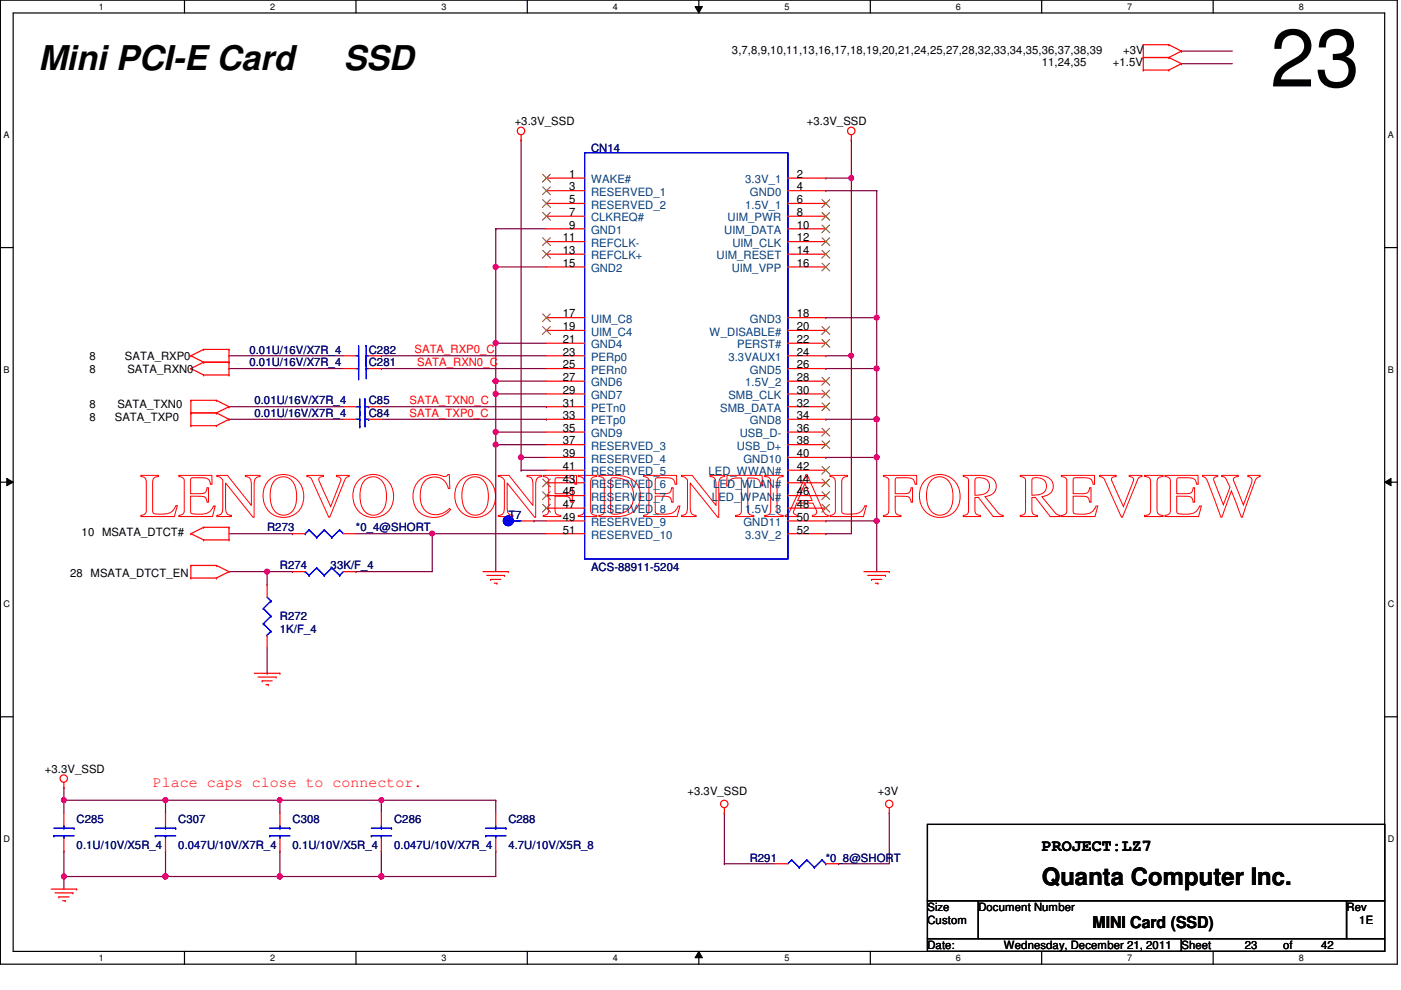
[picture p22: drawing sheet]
<svg xmlns="http://www.w3.org/2000/svg" width="297mm" height="210mm" viewBox="0 0 297 210" stroke-linecap="round" stroke-linejoin="round" font-family="sans-serif">
<defs><g id="words">
<text font-size="17.2" x="269.3" y="18.3">23</text>
<text font-size="13.2" fill="#f00" x="29.7" y="109.5">LENOVO CONFIDENTIAL FOR REVIEW</text>
<g font-size="7.2">
<text x="8.2" y="14.8">Mini PCI-E Card</text>
<text x="72.8" y="14.8">SSD</text>
</g>
<text font-size="5.1" x="220.9" y="187.6">Quanta Computer Inc.</text>
<g font-size="3.5">
<text x="220.9" y="180.3">PROJECT:LZ7</text>
<text x="231.6" y="196.9">MINI Card (SSD)</text>
</g>
<text font-size="3.2" fill="#f00" x="32.4" y="166.8">Place caps close to connector.</text>
<g font-size="2.4">
<text x="155.2" y="11.4">3,7,8,9,10,11,13,16,17,18,19,20,21,24,25,27,28,32,33,34,35,36,37,38,39</text>
<text x="238.1" y="11.4">+3V</text>
<text x="220.9" y="14.1">11,24,35</text>
<text x="236" y="14.1">+1.5V</text>
<text x="109.1" y="26.5">+3.3V_SSD</text>
<text x="171.1" y="26.5">+3.3V_SSD</text>
<text x="120.7" y="37.7">1</text>
<text x="120.7" y="40.4">3</text>
<text x="168.9" y="37.7">2</text>
<text x="168.9" y="40.4">4</text>
<text x="120.7" y="43.1">5</text>
<text x="120.7" y="45.8">7</text>
<text x="168.9" y="43.1">6</text>
<text x="168.9" y="45.8">8</text>
<text x="119.3" y="51.2">11</text>
<text x="119.3" y="53.8">13</text>
<text x="120.7" y="48.5">9</text>
<text x="168.9" y="48.5">10</text>
<text x="168.9" y="51.2">12</text>
<text x="168.9" y="53.8">14</text>
<text x="119.3" y="56.6">15</text>
<text x="168.9" y="56.6">16</text>
<text x="119.3" y="67.3">17</text>
<text x="119.3" y="70">19</text>
<text x="168.9" y="67.3">18</text>
<text x="168.9" y="70">20</text>
<text x="19" y="76.3">8</text>
<text x="26.5" y="76.3">SATA_RXP0</text>
<text x="119.3" y="72.7">21</text>
<text x="119.3" y="75.4">23</text>
<text x="168.9" y="72.7">22</text>
<text x="168.9" y="75.4">24</text>
<text x="19" y="79">8</text>
<text x="27" y="79">SATA_RXN0</text>
<text x="119.3" y="78.1">25</text>
<text x="119.3" y="80.8">27</text>
<text x="119.3" y="83.5">29</text>
<text x="168.9" y="78.1">26</text>
<text x="168.9" y="80.8">28</text>
<text x="168.9" y="83.5">30</text>
<text x="19" y="86.5">8</text>
<text x="19" y="89.2">8</text>
<text x="24.3" y="89.2">SATA_TXP0</text>
<text x="24.9" y="86.5">SATA_TXN0</text>
<text x="119.3" y="86.2">31</text>
<text x="119.3" y="88.9">33</text>
<text x="168.9" y="86.2">32</text>
<text x="168.9" y="88.9">34</text>
<text x="119.3" y="91.6">35</text>
<text x="119.3" y="94.2">37</text>
<text x="168.9" y="91.6">36</text>
<text x="168.9" y="94.2">38</text>
<text x="119.3" y="96.9">39</text>
<text x="119.3" y="99.7">41</text>
<text x="168.9" y="96.9">40</text>
<text x="168.9" y="99.7">42</text>
<text x="119.3" y="102.3">43</text>
<text x="119.3" y="105">45</text>
<text x="119.3" y="107.7">47</text>
<text x="168.9" y="102.3">44</text>
<text x="168.9" y="105">46</text>
<text x="168.9" y="107.7">48</text>
<text x="17.3" y="113.7">10 MSATA_DTCT#</text>
<text x="119.3" y="110.4">49</text>
<text x="119.3" y="113.1">51</text>
<text x="168.9" y="110.4">50</text>
<text x="168.9" y="113.1">52</text>
<text x="14.9" y="122.3">28 MSATA_DTCT_EN</text>
<text x="9.5" y="163.8">+3.3V_SSD</text>
<text x="145.8" y="168.7">+3.3V_SSD</text>
<text x="186.1" y="168.7">+3V</text>
<text x="196.6" y="195.8">Custom</text>
<text x="196.6" y="193.2">Size</text>
<text x="207.4" y="193.2">Document Number</text>
<text x="285.5" y="193.2">Rev</text>
<text x="288.2" y="195.8">1E</text>
<text x="196.6" y="201.2">Date:</text>
<text x="212.8" y="201.2">Wednesday, December 21, 2011</text>
<text x="250.5" y="201.2">Sheet</text>
<text x="263.9" y="201.2">23</text>
<text x="272" y="201.2">of</text>
<text x="280.1" y="201.2">42</text>
</g>
<g font-size="2.4" fill="#000080">
<text x="125.3" y="32.1">CN14</text>
<text x="52.9" y="77.6">0.01U/16V/X7R_4</text>
<text x="52.9" y="75">0.01U/16V/X7R_4</text>
<text x="78.2" y="77.6">C281</text>
<text x="78.2" y="75">C282</text>
<text x="53.9" y="88.4">0.01U/16V/X7R_4</text>
<text x="53.9" y="85.7">0.01U/16V/X7R_4</text>
<text x="78.2" y="88.4">C84</text>
<text x="78.2" y="85.7">C85</text>
<text x="56.6" y="112.6">R273</text>
<text x="75.5" y="112.6">*0_4@SHORT</text>
<text x="107.8" y="109.9">T7</text>
<text x="59.3" y="120.7">R274</text>
<text x="70.1" y="120.7">33K/F_4</text>
<text x="125.3" y="121">ACS-88911-5204</text>
<text x="59.3" y="131.5">R272</text>
<text x="59.3" y="134.2">1K/F_4</text>
<text x="16.3" y="174.6">C285</text>
<text x="16.3" y="180">0.1U/10V/X5R_4</text>
<text x="37.8" y="174.6">C307</text>
<text x="37.8" y="180">0.047U/10V/X7R_4</text>
<text x="62" y="174.6">C308</text>
<text x="62" y="180">0.1U/10V/X5R_4</text>
<text x="83.6" y="174.6">C286</text>
<text x="83.6" y="180">0.047U/10V/X7R_4</text>
<text x="107.8" y="174.6">C288</text>
<text x="107.8" y="180">4.7U/10V/X5R_8</text>
<text x="159" y="182.7">R291</text>
<text x="175.1" y="182.7">*0_8@SHORT</text>
</g>
<g font-size="2.4" fill="#004080">
<text x="125.3" y="38.9">WAKE#</text>
<text x="125.3" y="41.5">RESERVED_1</text>
<text x="158" y="38.9">3.3V_1</text>
<text x="159" y="41.5">GND0</text>
<text x="125.3" y="44.2">RESERVED_2</text>
<text x="125.3" y="46.9">CLKREQ#</text>
<text x="154.3" y="46.9">UIM_PWR</text>
<text x="158" y="44.2">1.5V_1</text>
<text x="125.3" y="49.6">GND1</text>
<text x="125.3" y="52.3">REFCLK-</text>
<text x="153.5" y="49.6">UIM_DATA</text>
<text x="155.3" y="52.3">UIM_CLK</text>
<text x="125.3" y="55">REFCLK+</text>
<text x="125.3" y="57.7">GND2</text>
<text x="151.9" y="55">UIM_RESET</text>
<text x="155.1" y="57.7">UIM_VPP</text>
<text x="125.3" y="68.5">UIM_C8</text>
<text x="125.3" y="71.2">UIM_C4</text>
<text x="150.4" y="71.2">W_DISABLE#</text>
<text x="159" y="68.5">GND3</text>
<text x="125.3" y="73.9">GND4</text>
<text x="125.3" y="76.5">PERp0</text>
<text x="154.4" y="76.5">3.3VAUX1</text>
<text x="156.3" y="73.9">PERST#</text>
<text x="125.3" y="79.2">PERn0</text>
<text x="125.3" y="81.9">GND6</text>
<text x="158" y="81.9">1.5V_2</text>
<text x="159" y="79.2">GND5</text>
<text x="125.3" y="84.6">GND7</text>
<text x="125.3" y="87.3">PETn0</text>
<text x="152.7" y="87.3">SMB_DATA</text>
<text x="154.4" y="84.6">SMB_CLK</text>
<text x="125.3" y="90">PETp0</text>
<text x="125.3" y="92.7">GND9</text>
<text x="125.3" y="95.4">RESERVED_3</text>
<text x="156.2" y="95.4">USB_D+</text>
<text x="156.8" y="92.7">USB_D-</text>
<text x="159" y="90">GND8</text>
<text x="125.3" y="98.1">RESERVED_4</text>
<text x="125.3" y="100.8">RESERVED_5</text>
<text x="150.2" y="100.8">LED_WWAN#</text>
<text x="157.6" y="98.1">GND10</text>
<text x="125.3" y="103.5">RESERVED_6</text>
<text x="125.3" y="106.2">RESERVED_7</text>
<text x="151" y="106.2">LED_WPAN#</text>
<text x="151.2" y="103.5">LED_WLAN#</text>
<text x="125.3" y="108.8">RESERVED_8</text>
<text x="125.3" y="111.5">RESERVED_9</text>
<text x="157.6" y="111.5">GND11</text>
<text x="158" y="108.8">1.5V_3</text>
<text x="125.3" y="114.3">RESERVED_10</text>
<text x="158" y="114.3">3.3V_2</text>
</g>
<g font-size="2.4" fill="#f00">
<text x="87.9" y="74.9">SATA_RXP0_C</text>
<text x="88.4" y="77.6">SATA_RXN0_C</text>
<text x="86.8" y="85.7">SATA_TXN0_C</text>
<text x="86.8" y="88.3">SATA_TXP0_C</text>
</g>
<g font-size="1.9">
<text x="21" y="2">1</text>
<text x="57.3" y="2">2</text>
<text x="93.6" y="2">3</text>
<text x="130" y="2">4</text>
<text x="166.3" y="2">5</text>
<text x="202.7" y="2">6</text>
<text x="239" y="2">7</text>
<text x="275.4" y="2">8</text>
<text x=".8" y="29.3">A</text>
<text x="294.3" y="29.3">A</text>
<text x=".8" y="79">B</text>
<text x="294.3" y="79">B</text>
<text x=".8" y="128.8">C</text>
<text x="294.3" y="128.8">C</text>
<text x=".8" y="178.5">D</text>
<text x="294.3" y="178.5">D</text>
<text x="21" y="203.7">1</text>
<text x="57.3" y="203.7">2</text>
<text x="93.6" y="203.7">3</text>
<text x="130" y="203.7">4</text>
<text x="166.3" y="203.7">5</text>
<text x="202.7" y="203.7">6</text>
<text x="239" y="203.7">7</text>
<text x="275.4" y="203.7">8</text>
</g>
</g></defs>
<path d="M.1 0h296.1v204.4h-296.1zM2.8 2.8h290.8v198.9h-290.8z" fill="none" stroke="#000" stroke-width=".25"/>
<g fill="#fff">
<path d="M21 .3h1v2.2h-1z"/>
<path d="M21 202h1v2.1h-1z"/>
</g>
<path d="M39.1 0v2.8M39.1 201.7v2.7" fill="none" stroke="#000" stroke-width=".25"/>
<g fill="#fff">
<path d="M57.3 .3h1v2.2h-1z"/>
<path d="M57.3 202h1v2.1h-1z"/>
</g>
<path d="M75.5 0v2.8M75.5 201.7v2.7" fill="none" stroke="#000" stroke-width=".25"/>
<g fill="#fff">
<path d="M93.6 .3h1.1v2.2h-1.1z"/>
<path d="M93.6 202h1.1v2.1h-1.1z"/>
</g>
<path d="M111.8 0v2.8M111.8 201.7v2.7" fill="none" stroke="#000" stroke-width=".25"/>
<g fill="#fff">
<path d="M130 .3h1v2.2h-1z"/>
<path d="M130 202h1v2.1h-1z"/>
</g>
<path d="M148.2 0v2.8M148.2 201.7v2.7" fill="none" stroke="#000" stroke-width=".25"/>
<path d="M147.4 1.4h1.5l-.7 1.4zM148.2 201.7l.7 1.4h-1.5z" fill="#000"/>
<path d="M147.4 1.4h1.5l-.7 1.4zM148.2 201.7l.7 1.4h-1.5z" fill="none" stroke="#000" stroke-width=".21"/>
<g fill="#fff">
<path d="M166.3 .3h1.1v2.2h-1.1z"/>
<path d="M166.3 202h1.1v2.1h-1.1z"/>
</g>
<path d="M184.5 0v2.8M184.5 201.7v2.7" fill="none" stroke="#000" stroke-width=".25"/>
<g fill="#fff">
<path d="M202.7 .3h1v2.2h-1z"/>
<path d="M202.7 202h1v2.1h-1z"/>
</g>
<path d="M220.8 0v2.8M220.8 201.7v2.7" fill="none" stroke="#000" stroke-width=".25"/>
<g fill="#fff">
<path d="M239 .3h1.1v2.2h-1.1z"/>
<path d="M239 202h1.1v2.1h-1.1z"/>
</g>
<path d="M257.2 0v2.8M257.2 201.7v2.7" fill="none" stroke="#000" stroke-width=".25"/>
<g fill="#fff">
<path d="M275.4 .3h1v2.2h-1z"/>
<path d="M275.4 202h1v2.1h-1z"/>
<path d="M.8 27.6h1.2v2.1h-1.2z"/>
<path d="M294.3 27.6h1.2v2.1h-1.2z"/>
<path d="M.8 77.3h1.2v2.2h-1.2z"/>
<path d="M294.3 77.3h1.2v2.2h-1.2z"/>
</g>
<path d="M.1 52.5h2.7M293.6 52.5h2.7" fill="none" stroke="#000" stroke-width=".25"/>
<g fill="#fff">
<path d="M.8 127.1h1.3v2.1h-1.3z"/>
<path d="M294.3 127.1h1.3v2.1h-1.3z"/>
</g>
<path d="M.1 102.2h2.7M293.6 102.2h2.7" fill="none" stroke="#000" stroke-width=".25"/>
<path d="M1.4 101.4l1.4 .8-1.4 .8zM293.6 102.2l1.3-.8v1.6z" fill="#000"/>
<path d="M1.4 101.4l1.4 .8-1.4 .8zM293.6 102.2l1.3-.8v1.6z" fill="none" stroke="#000" stroke-width=".21"/>
<g fill="#fff">
<path d="M.8 176.8h1.3v2.1h-1.3z"/>
<path d="M294.3 176.8h1.3v2.1h-1.3z"/>
</g>
<path d="M.1 152h2.7M293.6 152h2.7" fill="none" stroke="#000" stroke-width=".25"/>
<path d="M250.5 10.8h.1M250.5 10.8h10.8M13.5 185.8h.1M13.5 185.8v2.7M13.5 185.8h21.6M80.9 185.8h.1M80.9 185.8h24.2" fill="none" stroke="#800040" stroke-width=".25"/>
<circle cx="35.1" cy="185.8" r=".54" fill="#f0f"/>
<circle cx="35.1" cy="185.8" r=".54" fill="none" stroke="#f0f" stroke-width=".25"/>
<circle cx="13.5" cy="185.8" r=".52" fill="#f0f"/>
<circle cx="13.5" cy="185.8" r=".52" fill="none" stroke="#f0f" stroke-width=".25"/>
<path d="M59.3 185.8h.1M59.3 185.8h21.6" fill="none" stroke="#800040" stroke-width=".25"/>
<circle cx="80.8" cy="185.8" r=".52" fill="#f0f"/>
<circle cx="80.8" cy="185.8" r=".52" fill="none" stroke="#f0f" stroke-width=".25"/>
<circle cx="59.3" cy="185.8" r=".52" fill="#f0f"/>
<circle cx="59.3" cy="185.8" r=".52" fill="none" stroke="#f0f" stroke-width=".25"/>
<path d="M35.1 185.8h.1M35.1 185.8h24.2" fill="none" stroke="#800040" stroke-width=".25"/>
<circle cx="59.3" cy="185.8" r=".52" fill="#f0f"/>
<circle cx="59.3" cy="185.8" r=".52" fill="none" stroke="#f0f" stroke-width=".25"/>
<circle cx="35.1" cy="185.8" r=".54" fill="#f0f"/>
<circle cx="35.1" cy="185.8" r=".54" fill="none" stroke="#f0f" stroke-width=".25"/>
<path d="M13.5 169.7h.1M13.5 169.7v2.7M35.1 169.7h.1M35.1 169.7h24.2M59.3 169.7h.1M59.3 169.7v2.7" fill="none" stroke="#800040" stroke-width=".25"/>
<circle cx="59.3" cy="169.6" r=".52" fill="#f0f"/>
<circle cx="59.3" cy="169.6" r=".52" fill="none" stroke="#f0f" stroke-width=".25"/>
<circle cx="35.1" cy="169.6" r=".54" fill="#f0f"/>
<circle cx="35.1" cy="169.6" r=".54" fill="none" stroke="#f0f" stroke-width=".25"/>
<path d="M13.5 167h.1M13.5 167v2.7M35.1 169.7h.1M35.1 169.7v2.7M80.9 169.7h.1M80.9 169.7v2.7M80.9 180.5h.1M80.9 180.5v5.3" fill="none" stroke="#800040" stroke-width=".25"/>
<circle cx="80.8" cy="185.8" r=".52" fill="#f0f"/>
<circle cx="80.8" cy="185.8" r=".52" fill="none" stroke="#f0f" stroke-width=".25"/>
<path d="M80.9 169.7h.1M80.9 169.7h24.2" fill="none" stroke="#800040" stroke-width=".25"/>
<circle cx="80.8" cy="169.6" r=".52" fill="#f0f"/>
<circle cx="80.8" cy="169.6" r=".52" fill="none" stroke="#f0f" stroke-width=".25"/>
<path d="M13.5 169.7h.1M13.5 169.7h21.6" fill="none" stroke="#800040" stroke-width=".25"/>
<circle cx="13.5" cy="169.6" r=".52" fill="#f0f"/>
<circle cx="13.5" cy="169.6" r=".52" fill="none" stroke="#f0f" stroke-width=".25"/>
<g fill="none" stroke="#800040" stroke-width=".25">
<path d="M110.5 99.7h.1M110.5 97h.1M110.5 99.7h5.4M110.5 97v2.7M175.1 88.9h.1M175.1 88.9h10.8M175.1 110.4h.1M175.1 110.4h10.8M185.9 110.4h.1M185.9 110.4v10.8M59.3 169.7h.1M59.3 169.7h21.6"/>
<path d="M105.1 169.7h.1M105.1 169.7v2.7M13.5 180.5h.1M13.5 180.5v5.3M35.1 180.5h.1M35.1 180.5v5.3M59.3 180.5h.1M59.3 180.5v5.3M105.1 180.5h.1M105.1 180.5v5.3"/>
</g>
<circle cx="185.9" cy="110.4" r=".54" fill="#f0f"/>
<circle cx="185.9" cy="110.4" r=".54" fill="none" stroke="#f0f" stroke-width=".25"/>
<path d="M175.1 37.8h.1M180.5 29.7h.1M180.5 29.7v8.1h-5.4M105.1 56.6h.1M105.1 56.6h10.8" fill="none" stroke="#800040" stroke-width=".25"/>
<circle cx="105.1" cy="56.6" r=".54" fill="#f0f"/>
<circle cx="105.1" cy="56.6" r=".54" fill="none" stroke="#f0f" stroke-width=".25"/>
<path d="M105.1 56.6h.1M105.1 56.6v16.2M105.1 94.3h.1M105.1 94.3v26.9" fill="none" stroke="#800040" stroke-width=".25"/>
<circle cx="105.1" cy="94.3" r=".52" fill="#f0f"/>
<circle cx="105.1" cy="94.3" r=".52" fill="none" stroke="#f0f" stroke-width=".25"/>
<path d="M105.1 48.5h.1M105.1 48.5v8.1M185.9 97h.1M185.9 97v13.4" fill="none" stroke="#800040" stroke-width=".25"/>
<circle cx="185.9" cy="97" r=".54" fill="#f0f"/>
<circle cx="185.9" cy="97" r=".54" fill="none" stroke="#f0f" stroke-width=".25"/>
<path d="M105.1 80.8h.1M105.1 80.8v2.7" fill="none" stroke="#800040" stroke-width=".25"/>
<circle cx="105.1" cy="80.8" r=".52" fill="#f0f"/>
<circle cx="105.1" cy="80.8" r=".52" fill="none" stroke="#f0f" stroke-width=".25"/>
<path d="M105.1 83.5h.1M105.1 83.5v8.1M110.5 97h.1M110.5 97h5.4" fill="none" stroke="#800040" stroke-width=".25"/>
<circle cx="110.5" cy="97" r=".54" fill="#f0f"/>
<circle cx="110.5" cy="97" r=".54" fill="none" stroke="#f0f" stroke-width=".25"/>
<path d="M175.1 40.4h.1M175.1 40.4h10.8M185.9 40.4h.1M185.9 40.4v37.7M175.1 67.4h.1M175.1 67.4h10.8M185.9 67.4h.1" fill="none" stroke="#800040" stroke-width=".25"/>
<circle cx="185.9" cy="67.3" r=".52" fill="#f0f"/>
<circle cx="185.9" cy="67.3" r=".52" fill="none" stroke="#f0f" stroke-width=".25"/>
<path d="M185.9 78.1h.1M185.9 78.1v10.8M175.1 113.2h.1M175.1 113.2h5.4" fill="none" stroke="#800040" stroke-width=".25"/>
<circle cx="185.9" cy="88.9" r=".54" fill="#f0f"/>
<circle cx="185.9" cy="88.9" r=".54" fill="none" stroke="#f0f" stroke-width=".25"/>
<circle cx="185.9" cy="78.1" r=".54" fill="#f0f"/>
<circle cx="185.9" cy="78.1" r=".54" fill="none" stroke="#f0f" stroke-width=".25"/>
<path d="M175.1 78.1h.1M175.1 78.1h10.8M105.1 91.6h.1M105.1 91.6h10.8" fill="none" stroke="#800040" stroke-width=".25"/>
<circle cx="105.1" cy="91.6" r=".54" fill="#f0f"/>
<circle cx="105.1" cy="91.6" r=".54" fill="none" stroke="#f0f" stroke-width=".25"/>
<path d="M105.1 83.5h.1M105.1 83.5h10.8" fill="none" stroke="#800040" stroke-width=".25"/>
<circle cx="105.1" cy="83.5" r=".54" fill="#f0f"/>
<circle cx="105.1" cy="83.5" r=".54" fill="none" stroke="#f0f" stroke-width=".25"/>
<path d="M105.1 72.8h.1M105.1 72.8h10.8M105.1 72.8v8M105.1 80.8h.1M105.1 80.8h10.8" fill="none" stroke="#800040" stroke-width=".25"/>
<circle cx="105.1" cy="80.8" r=".52" fill="#f0f"/>
<circle cx="105.1" cy="80.8" r=".52" fill="none" stroke="#f0f" stroke-width=".25"/>
<circle cx="105.1" cy="72.7" r=".52" fill="#f0f"/>
<circle cx="105.1" cy="72.7" r=".52" fill="none" stroke="#f0f" stroke-width=".25"/>
<path d="M110.5 29.7h.1M110.5 29.7v67.3M105.1 48.5h.1M105.1 48.5h10.8M180.5 75.4h.1M180.5 75.4v37.8" fill="none" stroke="#800040" stroke-width=".25"/>
<circle cx="180.5" cy="75.4" r=".52" fill="#f0f"/>
<circle cx="180.5" cy="75.4" r=".52" fill="none" stroke="#f0f" stroke-width=".25"/>
<path d="M180.5 37.8h.1M180.5 37.8v37.6h-5.4M175.1 75.4h.1" fill="none" stroke="#800040" stroke-width=".25"/>
<circle cx="180.5" cy="37.7" r=".52" fill="#f0f"/>
<circle cx="180.5" cy="37.7" r=".52" fill="none" stroke="#f0f" stroke-width=".25"/>
<g fill="none" stroke="#800040" stroke-width=".25">
<path d="M48.6 75.4h.1M48.6 78.1h.1M48.6 75.4h24.2M48.6 78.1h24.2M80.9 75.4h.1M80.9 78.1h.1M80.9 75.4h35M80.9 78.1h35M48.6 88.9h.1M48.6 86.2h.1M48.6 88.9h24.2M48.6 86.2h24.2"/>
<path d="M105.1 94.3h.1M105.1 91.6h.1M105.1 94.3h10.8M105.1 91.6v2.7M175.1 97h.1M175.1 97h10.8M91.6 113.2h.1M91.6 113.2h24.3M48.6 121.2h8M56.6 121.2h.1M153.6 172.4h.1M153.6 172.4v10.7"/>
<path d="M188.5 172.4h.1M188.5 172.4v10.7h-10.7M153.6 183.1h.1M153.6 183.1h10.7M177.8 183.1h.1"/>
</g>
<circle cx="56.6" cy="121.2" r=".52" fill="#f0f"/>
<circle cx="56.6" cy="121.2" r=".52" fill="none" stroke="#f0f" stroke-width=".25"/>
<path d="M48.6 113.2h13.4M62 113.2h.1M75.5 113.2h16.1M91.6 113.2h.1M91.6 113.2v8h-16.1M56.6 123.9h.1M56.6 137.4v5.3M62 121.2h.1M62 121.2h-5.4v2.7M75.5 121.2h.1M56.6 142.7h.1" fill="none" stroke="#800040" stroke-width=".25"/>
<circle cx="91.6" cy="113.1" r=".52" fill="#f0f"/>
<circle cx="91.6" cy="113.1" r=".52" fill="none" stroke="#f0f" stroke-width=".25"/>
<path d="M185.9 88.9h.1M185.9 88.9v8.1" fill="none" stroke="#800040" stroke-width=".25"/>
<circle cx="185.9" cy="88.9" r=".54" fill="#f0f"/>
<circle cx="185.9" cy="88.9" r=".54" fill="none" stroke="#f0f" stroke-width=".25"/>
<path d="M250.5 13.5h.1M250.5 13.5h10.8M80.9 86.2h35M80.9 88.9h35M115.9 86.2h.1M115.9 88.9h.1M113.2 110.4h.1M113.2 110.4h2.7" fill="none" stroke="#800040" stroke-width=".25"/>
<g fill="none" stroke="#f00" stroke-width=".25">
<path d="M242.4 9.5h.1M242.4 12.2h.1M242.4 14.9h.1M242.4 9.5h5.4M242.4 9.5v5.4M242.4 12.2h5.4M242.4 14.9h5.4M247.8 9.5h.1M247.8 12.2h.1M247.8 14.9h.1M247.8 9.5l2.7 1.3M247.8 12.2l2.7 1.3"/>
<path d="M250.5 10.8h.1M250.5 13.5h.1M250.5 10.8l-2.7 1.4M250.5 13.5l-2.7 1.4M110.5 29.7h.1M110.5 28.6v1.1M180.5 29.7h.1M180.5 28.6v1.1M40.5 78.1h.1M40.5 75.4h.1M40.5 78.1l2.7 1.4M40.5 75.4l2.7 1.4"/>
<path d="M43.2 76.8h.1M43.2 79.5h.1M43.2 74.1h.1M43.2 76.8h5.4M43.2 76.8l-2.7 1.3M43.2 79.5h5.4M43.2 74.1h5.4M43.2 74.1l-2.7 1.3M48.6 79.5h.1M48.6 76.8h.1M48.6 74.1h.1M48.6 74.1v5.4"/>
<path d="M72.8 78.1h2.7M78.2 78.1h2.7M40.5 87.5h.1M40.5 84.9h.1M40.5 90.3h.1M40.5 87.5h5.4M40.5 84.9v5.4M40.5 84.9h5.4M40.5 90.3h5.4M45.9 87.5h.1M45.9 84.9h.1M45.9 90.3h.1"/>
<path d="M45.9 84.9l2.7 1.3M45.9 87.5l2.7 1.4M48.6 86.2h.1M48.6 88.9h.1M48.6 86.2l-2.7 1.3M48.6 88.9l-2.7 1.4M72.8 88.9h2.7M78.2 88.9h2.7M40.5 113.2h.1M40.5 119.9h.1M40.5 119.9v2.7M40.5 113.2l2.7 1.3"/>
<path d="M40.5 119.9h5.4M43.2 111.8h.1M43.2 114.5h.1M43.2 111.8h5.4M43.2 111.8l-2.7 1.4M43.2 114.5h5.4M45.9 119.9h.1M45.9 119.9l2.7 1.3M48.6 114.5h.1M48.6 111.8h.1M48.6 111.8v2.7M40.5 122.6h.1"/>
<path d="M40.5 122.6h5.4M45.9 122.6h.1M48.6 121.2h.1M48.6 121.2l-2.7 1.4M62 121.2h2.7M72.8 121.2h2.7M102.4 121.2h5.4M103.2 122h3.8M104 122.9h.1M104 122.9h2.2M104.8 123.7h.6M105.4 123.7h.1"/>
<path d="M107 122h.1M107.8 121.2h.1M183.2 121.2h5.3M184 122h3.7M184.8 122.9h.1M184.8 122.9h2.1M185.6 123.7h.5M186.1 123.7h.1M187.7 122h.1M188.5 121.2h.1M53.9 142.7h5.4M54.7 143.6h3.8"/>
<path d="M55.6 144.4h.1M55.6 144.4h2.1M56.4 145.2h.5M56.9 145.2h.1M58.5 143.6h.1M59.3 142.7h.1M13.5 167h.1M13.5 165.9v1.1M35.1 172.4v2.6M35.1 177.8v2.7M153.6 172.4h.1M153.6 171.3v1.1"/>
<path d="M188.5 172.4h.1M188.5 171.3v1.1M10.9 188.5h5.4M11.7 189.3h3.7M12.5 190.2h.1M12.5 190.2h2.1M13.3 191h.5M13.8 191h.1M15.4 189.3h.1M16.3 188.5h.1M164.3 183.1h2.7M175.1 183.1h2.7"/>
<circle cx="110.5" cy="27.8" r=".79"/>
<circle cx="180.5" cy="27.8" r=".79"/>
<circle cx="13.5" cy="165.1" r=".78"/>
<circle cx="153.6" cy="170.4" r=".78"/>
<circle cx="188.5" cy="170.4" r=".78"/>
</g>
<path d="M196.6 174.8h97v16.2h-97zM196.6 191h10.8v8h-10.8zM196.6 199h53.9v2.7h-53.9zM207.4 191h78.1v8h-78.1zM250.5 199h43.1v2.7h-43.1zM285.5 191h8.1v8h-8.1z" fill="none" stroke="#000" stroke-width=".25"/>
<g fill="none" stroke="#00f" stroke-width=".25">
<path d="M75.5 78.1h.5M76 78.1h.1M76 76v4.3M77.6 76h.1M77.6 78.1h.1M77.6 78.1h.6M77.6 76v4.3M75.5 88.9h.8M76 80.3h.1M76.3 88.9h.1M76.3 90.5h.1M76.3 87.3v3.2"/>
<path d="M77.4 87.3h.1M77.4 88.9h.8M77.4 87.3v3.2M78.2 88.9h.1M64.7 121.2h.1M64.7 121.2l.8 .8M65.5 122h.1M67.1 120.4h.1M67.1 120.4l1.6 1.6M67.1 120.4l-1.6 1.6M68.7 122h.1M70.4 120.4h.1"/>
<path d="M70.4 120.4l1.6 1.6M70.4 120.4l-1.7 1.6M72 122h.1M72.8 121.2l-.8 .8M32.9 177.2h.1M32.9 177.2h4.4M32.9 175.6h4.4M35.1 175.6h.1M35.1 177.2h.1M35.1 175v.6M35.1 177.2v.6M37.3 175.6h.1"/>
<path d="M167.8 182.3h.1M167.8 182.3l-.8 .8M167.8 182.3l1.7 1.6M169.5 183.9h.1M171.1 182.3h.1M171.1 182.3l-1.6 1.6M171.1 182.3l1.6 1.6M172.7 183.9h.1M174.3 182.3h.1M174.3 182.3l-1.6 1.6M174.3 182.3l.8 .8M175.1 183.1h.1"/>
</g>
<circle cx="107.8" cy="110.4" r="1.05" fill="#00f"/>
<g fill="none" stroke="#00f" stroke-width=".25">
<path d="M108.9 110.4h.1M108.9 110.4h1.6"/>
<circle cx="107.8" cy="110.4" r="1.05"/>
</g>
<circle cx="107.8" cy="110.4" r="1.05" fill="#00f"/>
<g fill="none" stroke="#00f" stroke-width=".25">
<path d="M123.9 32.4h43.1v86.1h-43.1zM75.5 75.4h.5M76 75.4h.1M76 77.6h.1M76 73.3v4.3M77.6 73.3h.1M77.6 75.4h.1M77.6 75.4h.6M77.6 73.3v4.3M75.5 86.2h.8M76.3 86.2h.1M76.3 87.8h.1"/>
<path d="M76.3 84.6v3.2M77.4 84.6h.1M77.4 86.2h.8M77.4 84.6v3.2M78.2 86.2h.1M64.7 113.2h.1M65.5 112.4h.1M65.5 112.4l1.6 1.6M65.5 112.4l-.8 .8M67.1 114h.1M68.7 112.4h.1M68.7 112.4l1.7 1.6"/>
<path d="M68.7 112.4l-1.6 1.6M70.4 114h.1M72 112.4h.1M72 112.4l.8 .8M72 112.4l-1.6 1.6M108.9 110.4h.1M108.9 110.4h1.6M55.8 129h.1M55.8 132.2h.1M55.8 129l1.6 1.6M55.8 132.2l1.6 1.7M56.6 134.7h.1"/>
<path d="M56.6 126.6l.8 .8M57.4 127.4h.1M57.4 130.6h.1M57.4 133.9h.1M57.4 127.4l-1.6 1.6M57.4 130.6l-1.6 1.6M57.4 133.9l-.8 .8M11.4 177.2h.1M11.4 175.6h4.3M11.4 177.2h4.3M13.5 175.6h.1M13.5 177.2h.1"/>
<path d="M13.5 175v.6M13.5 177.2v.6M15.7 175.6h.1M57.2 177.2h.1M57.2 175.6h4.3M57.2 177.2h4.3M59.3 175.6h.1M59.3 177.2h.1M59.3 175v.6M59.3 177.2v.6M61.5 175.6h.1M78.7 177.2h.1"/>
<path d="M78.7 175.6h4.3M78.7 177.2h4.3M80.9 175.6h.1M80.9 177.2h.1M80.9 175v.6M80.9 177.2v.6M83 175.6h.1M103 177.2h.1M103 175.6h4.3M103 177.2h4.3M105.1 177.2h.1M105.1 175.6h.1"/>
<path d="M105.1 175v.6M105.1 177.2v.6M107.3 175.6h.1"/>
<circle cx="107.8" cy="110.4" r="1.05"/>
</g>
<g fill="none" stroke="#f00" stroke-width=".25">
<path d="M115.9 37.8h8M167 37.8h8.1M115.9 40.4h8M115.9 43.1h8M115.9 45.8h8M115.9 48.5h8M115.9 51.2h8M115.9 53.9h8M115.9 56.6h8M167 40.4h8.1M167 43.1h8.1M167 45.8h8.1"/>
<path d="M167 48.5h8.1M167 51.2h8.1M167 53.9h8.1M167 56.6h8.1M72.8 75.4h2.7M78.2 75.4h2.7M115.9 75.4h8M115.9 67.4h8M115.9 70.1h8M115.9 72.8h8M115.9 78.1h8M167 75.4h8.1"/>
<path d="M167 67.4h8.1M167 70.1h8.1M167 72.8h8.1M167 78.1h8.1M72.8 86.2h2.7M78.2 86.2h2.7M115.9 86.2h8M115.9 80.8h8M115.9 83.5h8M115.9 88.9h8M115.9 91.6h8M115.9 94.3h8"/>
<path d="M115.9 97h8M115.9 99.7h8M167 86.2h8.1M167 80.8h8.1M167 83.5h8.1M167 88.9h8.1M167 91.6h8.1M167 94.3h8.1M167 97h8.1M167 99.7h8.1M62 113.2h2.7M72.8 113.2h2.7"/>
<path d="M110.5 110.4h2.7M115.9 110.4h8M115.9 113.2h8M115.9 102.4h8M115.9 105.1h8M115.9 107.7h8M167 110.4h8.1M167 113.2h8.1M167 102.4h8.1M167 105.1h8.1M167 107.7h8.1M56.6 123.9v2.7"/>
<path d="M56.6 134.7v2.7M13.5 172.4v2.6M13.5 177.8v2.7M59.3 172.4v2.6M59.3 177.8v2.7M80.9 172.4v2.6M80.9 177.8v2.7M105.1 172.4v2.6M105.1 177.8v2.7"/>
</g>
<g fill="none" stroke="#804000" stroke-width=".21">
<path d="M115.1 37l1.6 1.6M115.1 39.6l1.6 1.7M116.7 37l-1.7 1.6M116.7 39.6l-1.7 1.7M115.1 42.3l1.6 1.7M115.1 45l1.6 1.7M115.1 50.4l1.6 1.7M115.1 53.1l1.6 1.6M116.7 42.3l-1.7 1.7M116.7 45l-1.7 1.7M116.7 50.4l-1.7 1.7M116.7 53.1l-1.7 1.6"/>
<path d="M174.3 42.3l1.6 1.7M174.3 45l1.6 1.7M174.3 47.7l1.6 1.7M174.3 50.4l1.6 1.7M174.3 53.1l1.6 1.6M174.3 55.8l1.6 1.6M175.9 42.3l-1.7 1.7M175.9 45l-1.7 1.7M175.9 47.7l-1.7 1.7M175.9 50.4l-1.7 1.7M175.9 53.1l-1.7 1.6M175.9 55.8l-1.7 1.6"/>
<path d="M115.1 66.5l1.6 1.7M115.1 69.3l1.6 1.6M116.7 66.5l-1.7 1.7M116.7 69.3l-1.7 1.6M174.3 69.3l1.6 1.6M174.3 72l1.6 1.6M175.9 69.3l-1.7 1.6M175.9 72l-1.7 1.6M174.3 80l1.6 1.7M174.3 82.7l1.6 1.7M174.3 85.4l1.6 1.7M174.3 90.8l1.6 1.7"/>
<path d="M174.3 93.5l1.6 1.6M174.3 98.9l1.6 1.6M175.9 80l-1.7 1.7M175.9 82.7l-1.7 1.7M175.9 85.4l-1.7 1.7M175.9 90.8l-1.7 1.7M175.9 93.5l-1.7 1.6M175.9 98.9l-1.7 1.6M115.1 101.6l1.6 1.6M115.1 104.3l1.6 1.6M115.1 106.9l1.6 1.7M116.7 106.9l-1.7 1.7"/>
<path d="M116.7 101.6l-1.7 1.6M116.7 104.3l-1.7 1.6M174.3 101.6l1.6 1.6M174.3 104.3l1.6 1.6M174.3 106.9l1.6 1.7M175.9 101.6l-1.7 1.6M175.9 104.3l-1.7 1.6M175.9 106.9l-1.7 1.7"/>
</g>
<circle cx="35.1" cy="185.8" r=".54" fill="#f0f"/>
<circle cx="35.1" cy="185.8" r=".54" fill="none" stroke="#f0f" stroke-width=".25"/>
<circle cx="13.5" cy="185.8" r=".52" fill="#f0f"/>
<circle cx="13.5" cy="185.8" r=".52" fill="none" stroke="#f0f" stroke-width=".25"/>
<circle cx="80.8" cy="185.8" r=".52" fill="#f0f"/>
<circle cx="80.8" cy="185.8" r=".52" fill="none" stroke="#f0f" stroke-width=".25"/>
<circle cx="59.3" cy="185.8" r=".52" fill="#f0f"/>
<circle cx="59.3" cy="185.8" r=".52" fill="none" stroke="#f0f" stroke-width=".25"/>
<circle cx="59.3" cy="185.8" r=".52" fill="#f0f"/>
<circle cx="59.3" cy="185.8" r=".52" fill="none" stroke="#f0f" stroke-width=".25"/>
<circle cx="35.1" cy="185.8" r=".54" fill="#f0f"/>
<circle cx="35.1" cy="185.8" r=".54" fill="none" stroke="#f0f" stroke-width=".25"/>
<circle cx="59.3" cy="169.6" r=".52" fill="#f0f"/>
<circle cx="59.3" cy="169.6" r=".52" fill="none" stroke="#f0f" stroke-width=".25"/>
<circle cx="35.1" cy="169.6" r=".54" fill="#f0f"/>
<circle cx="35.1" cy="169.6" r=".54" fill="none" stroke="#f0f" stroke-width=".25"/>
<circle cx="80.8" cy="185.8" r=".52" fill="#f0f"/>
<circle cx="80.8" cy="185.8" r=".52" fill="none" stroke="#f0f" stroke-width=".25"/>
<circle cx="80.8" cy="169.6" r=".52" fill="#f0f"/>
<circle cx="80.8" cy="169.6" r=".52" fill="none" stroke="#f0f" stroke-width=".25"/>
<circle cx="13.5" cy="169.6" r=".52" fill="#f0f"/>
<circle cx="13.5" cy="169.6" r=".52" fill="none" stroke="#f0f" stroke-width=".25"/>
<circle cx="185.9" cy="110.4" r=".54" fill="#f0f"/>
<circle cx="185.9" cy="110.4" r=".54" fill="none" stroke="#f0f" stroke-width=".25"/>
<circle cx="105.1" cy="56.6" r=".54" fill="#f0f"/>
<circle cx="105.1" cy="56.6" r=".54" fill="none" stroke="#f0f" stroke-width=".25"/>
<circle cx="105.1" cy="94.3" r=".52" fill="#f0f"/>
<circle cx="105.1" cy="94.3" r=".52" fill="none" stroke="#f0f" stroke-width=".25"/>
<circle cx="185.9" cy="97" r=".54" fill="#f0f"/>
<circle cx="185.9" cy="97" r=".54" fill="none" stroke="#f0f" stroke-width=".25"/>
<circle cx="105.1" cy="80.8" r=".52" fill="#f0f"/>
<circle cx="105.1" cy="80.8" r=".52" fill="none" stroke="#f0f" stroke-width=".25"/>
<circle cx="110.5" cy="97" r=".54" fill="#f0f"/>
<circle cx="110.5" cy="97" r=".54" fill="none" stroke="#f0f" stroke-width=".25"/>
<circle cx="185.9" cy="67.3" r=".52" fill="#f0f"/>
<circle cx="185.9" cy="67.3" r=".52" fill="none" stroke="#f0f" stroke-width=".25"/>
<circle cx="185.9" cy="88.9" r=".54" fill="#f0f"/>
<circle cx="185.9" cy="88.9" r=".54" fill="none" stroke="#f0f" stroke-width=".25"/>
<circle cx="185.9" cy="78.1" r=".54" fill="#f0f"/>
<circle cx="185.9" cy="78.1" r=".54" fill="none" stroke="#f0f" stroke-width=".25"/>
<circle cx="105.1" cy="91.6" r=".54" fill="#f0f"/>
<circle cx="105.1" cy="91.6" r=".54" fill="none" stroke="#f0f" stroke-width=".25"/>
<circle cx="105.1" cy="83.5" r=".54" fill="#f0f"/>
<circle cx="105.1" cy="83.5" r=".54" fill="none" stroke="#f0f" stroke-width=".25"/>
<circle cx="105.1" cy="80.8" r=".52" fill="#f0f"/>
<circle cx="105.1" cy="80.8" r=".52" fill="none" stroke="#f0f" stroke-width=".25"/>
<circle cx="105.1" cy="72.7" r=".52" fill="#f0f"/>
<circle cx="105.1" cy="72.7" r=".52" fill="none" stroke="#f0f" stroke-width=".25"/>
<circle cx="180.5" cy="75.4" r=".52" fill="#f0f"/>
<circle cx="180.5" cy="75.4" r=".52" fill="none" stroke="#f0f" stroke-width=".25"/>
<circle cx="180.5" cy="37.7" r=".52" fill="#f0f"/>
<circle cx="180.5" cy="37.7" r=".52" fill="none" stroke="#f0f" stroke-width=".25"/>
<circle cx="56.6" cy="121.2" r=".52" fill="#f0f"/>
<circle cx="56.6" cy="121.2" r=".52" fill="none" stroke="#f0f" stroke-width=".25"/>
<circle cx="91.6" cy="113.1" r=".52" fill="#f0f"/>
<circle cx="91.6" cy="113.1" r=".52" fill="none" stroke="#f0f" stroke-width=".25"/>
<circle cx="185.9" cy="88.9" r=".54" fill="#f0f"/>
<circle cx="185.9" cy="88.9" r=".54" fill="none" stroke="#f0f" stroke-width=".25"/>
<use href="#words"/>
</svg>
